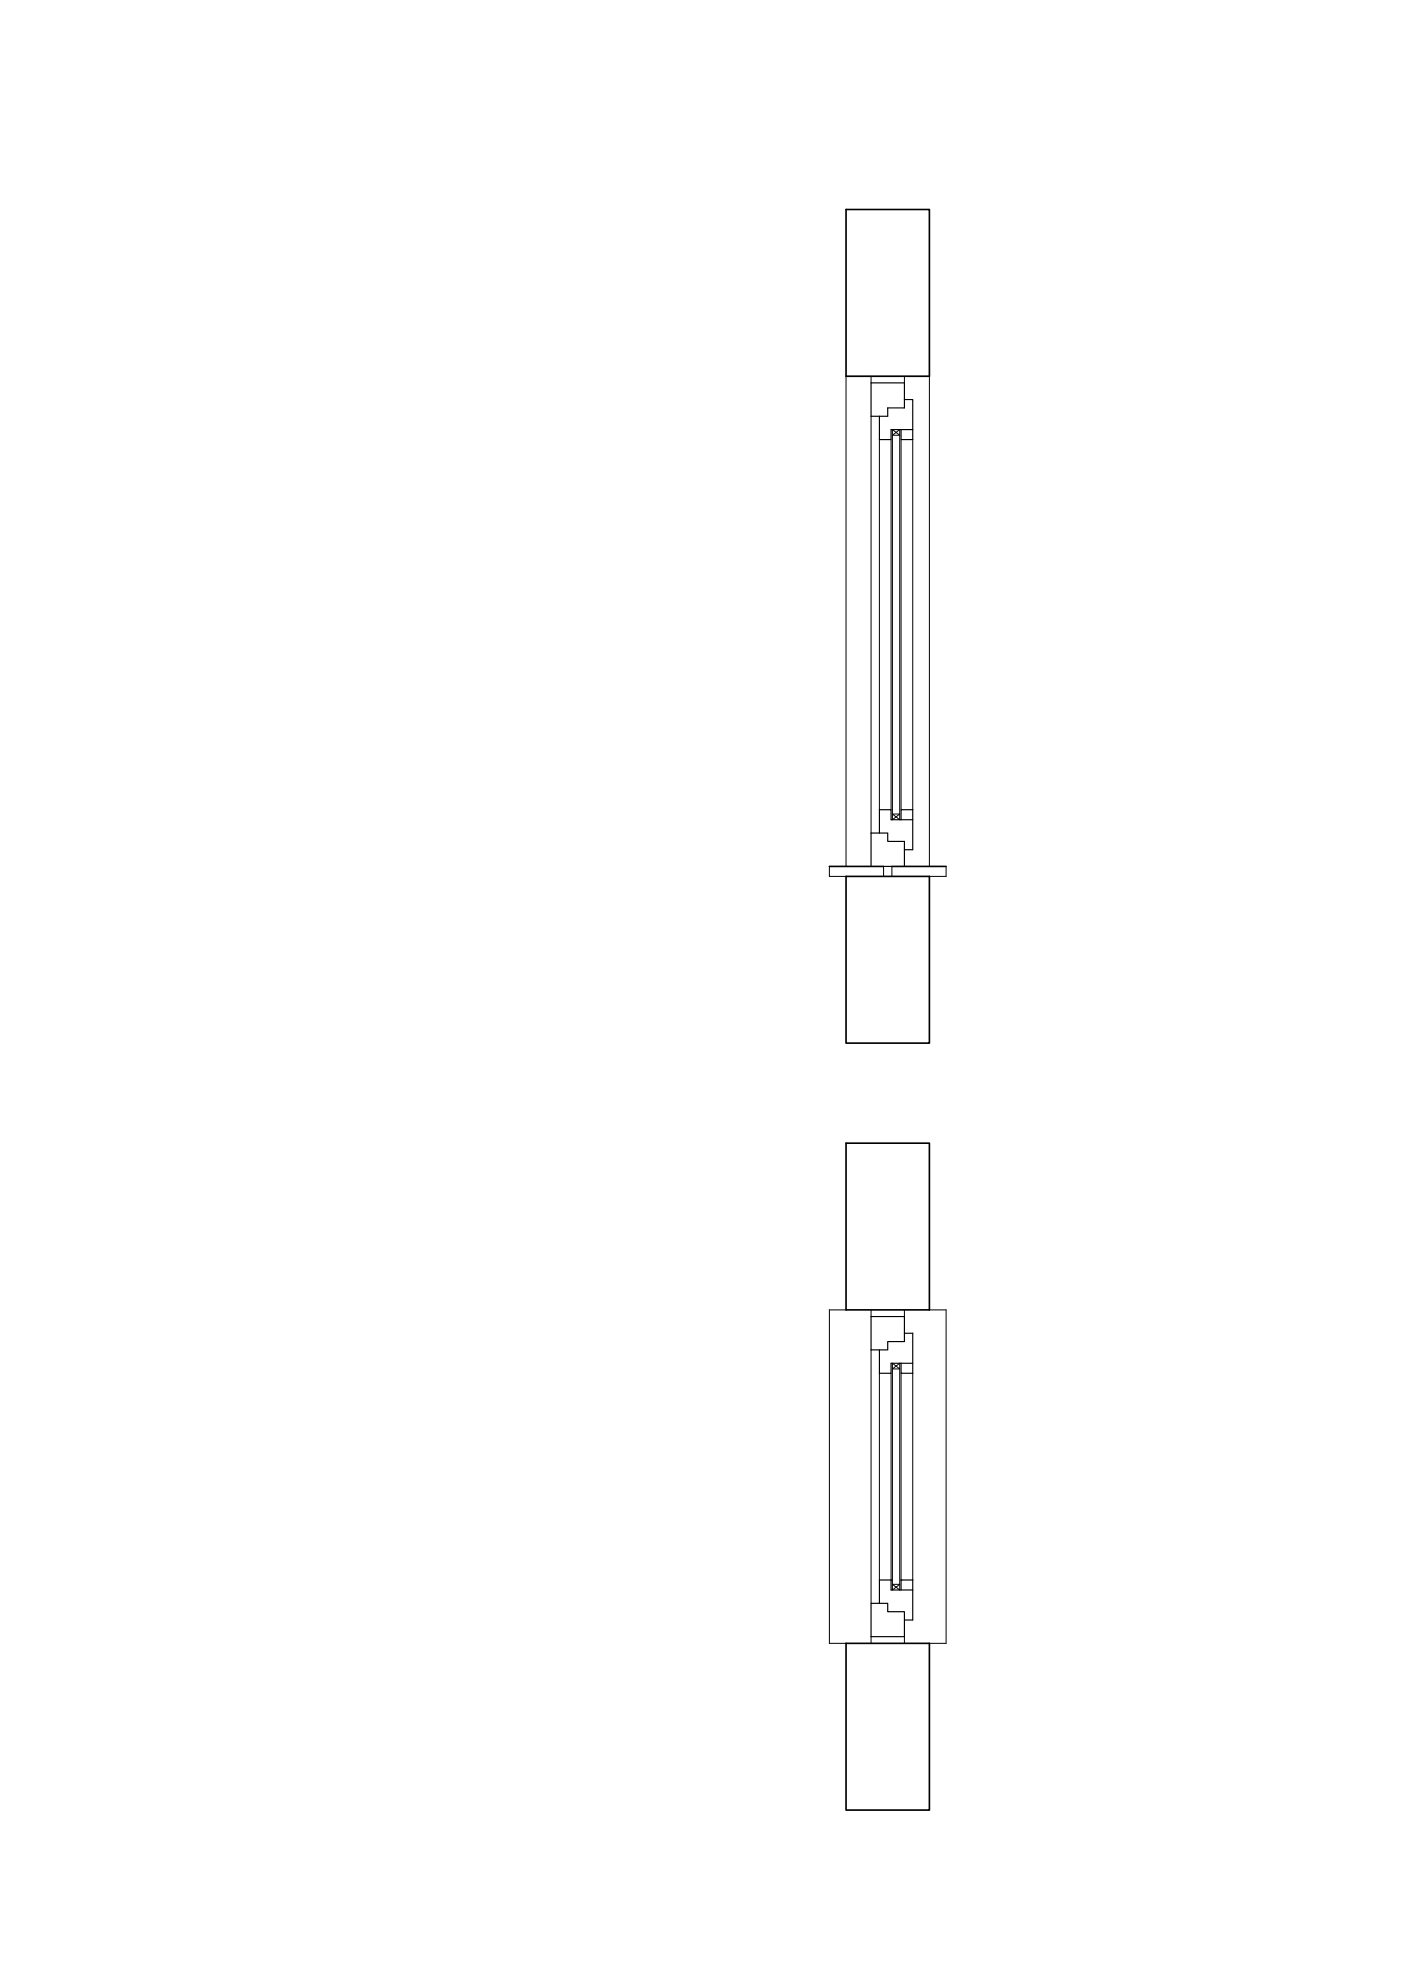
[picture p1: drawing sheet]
<svg xmlns="http://www.w3.org/2000/svg" width="420mm" height="594mm" viewBox="0 0 420 594" stroke-linecap="round" stroke-linejoin="round" font-family="sans-serif">
<!-- layer: muro -->
<path d="M253.7 62.8h25v50h-25zM253.7 262.8h25v50h-25zM253.7 342.8h25v50h-25zM253.7 492.8h25v50h-25z" fill="none" stroke="#000" stroke-width=".5"/>
<!-- layer: telaio fisso 7 -->
<g fill="none" stroke="#000" stroke-width=".35">
<path d="M261.2 114.8h10v7.5h-5v2.5h-5zM271.2 119.8h2.5v12h-3.5v-3M263.7 124.8v7h3.5v-3h6.5M261.2 259.8v-10h5v2.5h5v7.5M265 259.8h2.5M270.2 245.8v-3h3.5v12h-2.5M273.7 245.8h-6.5v-3h-3.5v7M261.2 394.8h10v7.5h-5v2.5h-5zM271.2 399.8h2.5v12h-3.5v-3M263.7 404.8v7h3.5v-3h6.5M270.2 476.8v-3h3.5v12h-2.5M273.7 476.8h-6.5v-3h-3.5v7"/>
<path d="M261.2 480.8h5v2.5h5v7.5h-10z"/>
</g>
<!-- layer: lastre -->
<path d="M248.7 259.8h16.3M267.5 259.8h16.2" fill="none" stroke="#000" stroke-width=".5"/>
<!-- layer: proiezione finestra -->
<path d="M253.7 112.8v147M278.7 112.8v147M261.2 124.8v125M263.7 131.8v111M273.7 131.8v111M253.7 392.8h-5v100h5M278.7 392.8h5v100h-5M261.2 404.8v76M263.7 411.8v62M273.7 411.8v62" fill="none" stroke="#000" stroke-width=".3"/>
<!-- layer: lastre -->
<path d="M248.7 259.8v3h5M265 259.8v3M267.5 259.8v3M283.7 259.8v3h-5" fill="none" stroke="#000" stroke-width=".3"/>
<!-- layer: controtelaio -->
<path d="M261.2 112.8v2M271.2 112.8v2M261.2 392.8v2M271.2 392.8v2M261.2 490.8v2M271.2 490.8v2" fill="none" stroke="#000" stroke-width=".3"/>
<!-- layer: lastre vvetro e distranz sez -->
<path d="M267.2 131.8v111M267.6 128.8l2.2 1.7h-2.2l2.2-1.7v117l-2.2-1.7h2.2l-2.2 1.7zM270.2 131.8v111M267.2 411.8v62M267.6 408.8l2.2 1.7h-2.2l2.2-1.7v68l-2.2-1.7zM270.2 411.8v62M267.6 475.1h2.2l-2.2 1.7z" fill="none" stroke="#000" stroke-width=".3"/>
<!-- layer: 0 -->
<path d="M267.2 473.8h.1M270.2 473.8h.1" fill="none" stroke="#000" stroke-width=".3"/>
</svg>
